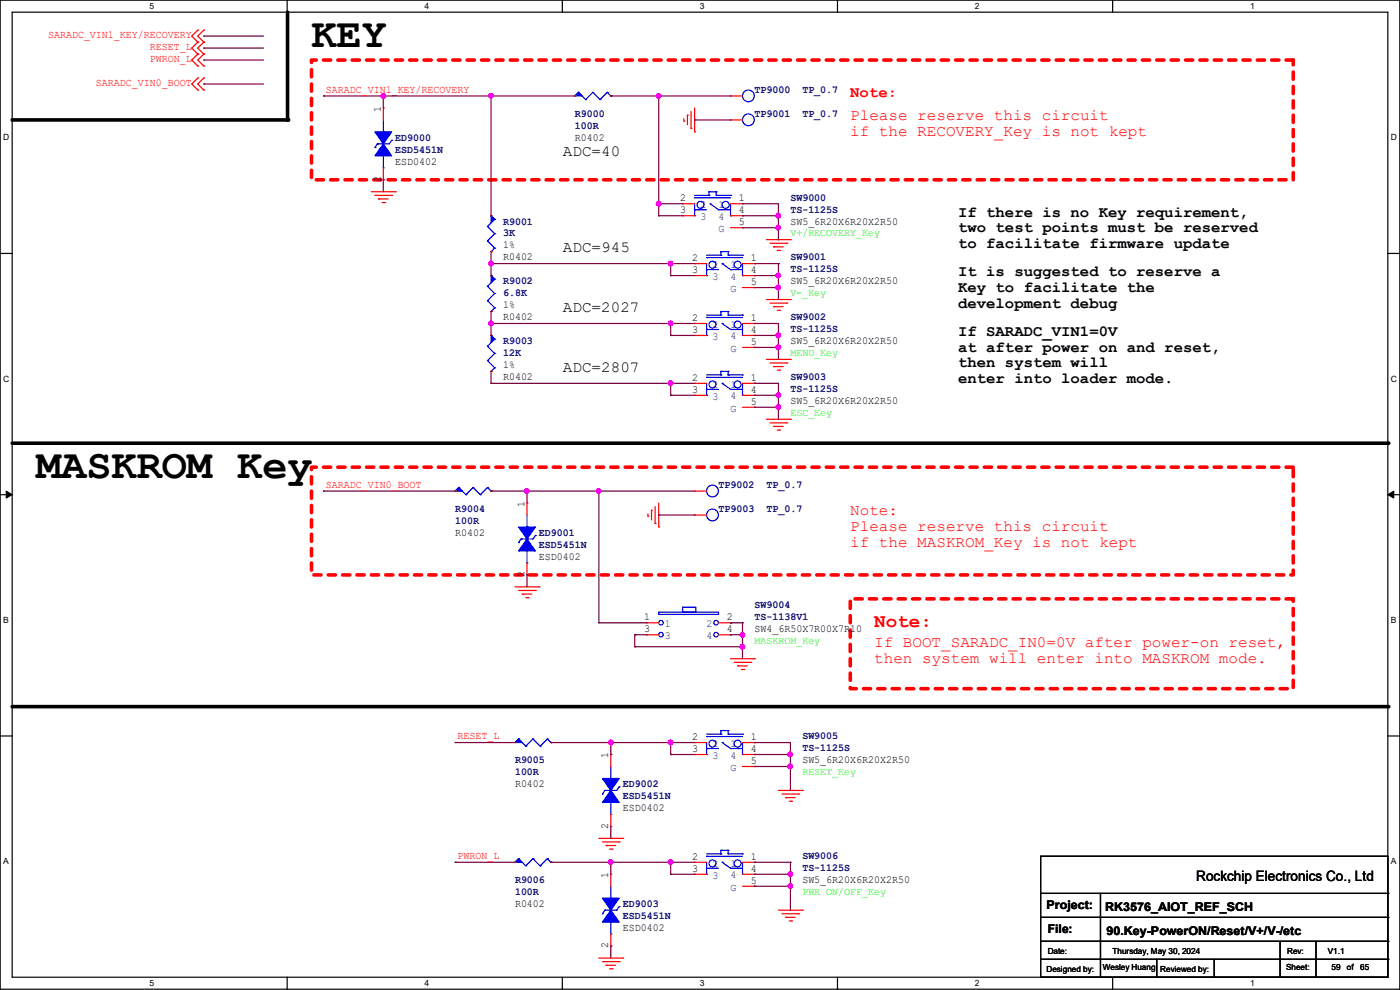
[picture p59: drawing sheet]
<svg xmlns="http://www.w3.org/2000/svg" width="297mm" height="210mm" viewBox="0 0 297 210" stroke-linecap="round" stroke-linejoin="round" font-family="sans-serif">
<defs><g id="words">
<g font-size="8.9">
<text x="66.1" y="10">KEY</text>
<text x="7.7" y="101.4">MASKROM Key</text>
</g>
<text font-size="4.1" fill="#f00" x="185.5" y="133">Note:</text>
<g font-size="3.3" fill="#f00">
<text x="180.4" y="20.5">Note:</text>
<text x="180.4" y="25.5">Please reserve this circuit</text>
<text x="180.4" y="28.8">if the RECOVERY_Key is not kept</text>
<text x="180.4" y="109.3">Note:</text>
<text x="180.4" y="112.6">Please reserve this circuit</text>
<text x="180.4" y="116">if the MASKROM_Key is not kept</text>
<text x="185.5" y="137.3">If BOOT_SARADC_IN0=0V after power-on reset,</text>
<text x="185.5" y="140.6">then system will enter into MASKROM mode.</text>
</g>
<g font-size="3.3">
<text x="119.4" y="33.1">ADC=40</text>
<text x="203.2" y="45.9">If there is no Key requirement,</text>
<text x="119.4" y="53.5">ADC=945</text>
<text x="203.2" y="49.2">two test points must be reserved</text>
<text x="203.2" y="52.5">to facilitate firmware update</text>
<text x="203.2" y="58.6">It is suggested to reserve a</text>
<text x="203.2" y="61.9">Key to facilitate the</text>
<text x="203.2" y="65.2">development debug</text>
<text x="119.4" y="66.2">ADC=2027</text>
<text x="203.2" y="71.3">If SARADC_VIN1=0V</text>
<text x="203.2" y="74.6">at after power on and reset,</text>
<text x="203.2" y="77.9">then system will</text>
<text x="119.4" y="78.9">ADC=2807</text>
<text x="203.2" y="81.2">enter into loader mode.</text>
</g>
<text font-size="3" x="253.8" y="186.9">Rockchip Electronics Co., Ltd</text>
<g font-size="2.5">
<text x="222" y="192.9">Project:</text>
<text x="222.3" y="198">File:</text>
<text x="234.5" y="193.2">RK3576_AIOT_REF_SCH</text>
<text x="234.7" y="198.2">90.Key-PowerON/Reset/V+/V-/etc</text>
</g>
<g font-size="2.3" fill="#f00">
<text x="10.2" y="8">SARADC_VIN1_KEY/RECOVERY</text>
<text x="31.8" y="10.5">RESET_L</text>
<text x="31.8" y="13.1">PWRON_L</text>
<text x="20.4" y="18.2">SARADC_VIN0_BOOT</text>
<text x="69.1" y="19.6">SARADC_VIN1_KEY/RECOVERY</text>
<text x="69.1" y="103.5">SARADC_VIN0_BOOT</text>
<text x="97.1" y="156.8">RESET_L</text>
<text x="97.1" y="182.2">PWRON_L</text>
</g>
<g font-size="2.3">
<text x="80.8" y="23.7" transform="rotate(-90 80.8 23.7)">1</text>
<text x="122" y="29.8">R0402</text>
<text x="83.9" y="34.9">ESD0402</text>
<text x="80.8" y="38.7" transform="rotate(-90 80.8 38.7)">2</text>
<text x="144.3" y="42.7">2</text>
<text x="144.3" y="45.2">3</text>
<text x="156.8" y="42.7">1</text>
<text x="156.8" y="45.2">4</text>
<text x="156.8" y="47.8">5</text>
<text x="167.7" y="47.6">SW5_6R20X6R20X2R50</text>
<text x="106.7" y="52.7">1%</text>
<text x="106.7" y="55.2">R0402</text>
<text x="146.9" y="55.4">2</text>
<text x="146.9" y="57.9">3</text>
<text x="159.3" y="55.4">1</text>
<text x="159.3" y="57.9">4</text>
<text x="106.7" y="65.4">1%</text>
<text x="159.3" y="60.5">5</text>
<text x="167.7" y="60.3">SW5_6R20X6R20X2R50</text>
<text x="106.7" y="67.9">R0402</text>
<text x="146.9" y="68.1">2</text>
<text x="146.9" y="70.6">3</text>
<text x="159.3" y="68.1">1</text>
<text x="159.3" y="70.6">4</text>
<text x="159.3" y="73.2">5</text>
<text x="167.7" y="73">SW5_6R20X6R20X2R50</text>
<text x="106.7" y="80.6">R0402</text>
<text x="106.7" y="78.1">1%</text>
<text x="146.9" y="80.8">2</text>
<text x="146.9" y="83.3">3</text>
<text x="159.3" y="80.8">1</text>
<text x="159.3" y="83.3">4</text>
<text x="159.3" y="85.9">5</text>
<text x="167.7" y="85.7">SW5_6R20X6R20X2R50</text>
<text x="111.3" y="107.5" transform="rotate(-90 111.3 107.5)">1</text>
<text x="96.6" y="113.7">R0402</text>
<text x="114.3" y="118.7">ESD0402</text>
<text x="111.3" y="122.5" transform="rotate(-90 111.3 122.5)">2</text>
<text x="136.7" y="131.6">1</text>
<text x="154.2" y="131.6">2</text>
<text x="136.7" y="134.1">3</text>
<text x="154.2" y="134.1">4</text>
<text x="160.1" y="134">SW4_6R50X7R00X7R10</text>
<text x="129" y="160.8" transform="rotate(-90 129 160.8)">1</text>
<text x="146.9" y="157">2</text>
<text x="146.9" y="159.5">3</text>
<text x="159.3" y="157">1</text>
<text x="159.3" y="159.5">4</text>
<text x="170.2" y="161.9">SW5_6R20X6R20X2R50</text>
<text x="109.3" y="167">R0402</text>
<text x="159.3" y="162.1">5</text>
<text x="132.1" y="172.1">ESD0402</text>
<text x="129" y="175.8" transform="rotate(-90 129 175.8)">2</text>
<text x="146.9" y="182.4">2</text>
<text x="146.9" y="184.9">3</text>
<text x="159.3" y="182.4">1</text>
<text x="159.3" y="184.9">4</text>
<text x="129" y="186.2" transform="rotate(-90 129 186.2)">1</text>
<text x="159.3" y="187.5">5</text>
<text x="170.2" y="187.3">SW5_6R20X6R20X2R50</text>
<text x="109.3" y="192.4">R0402</text>
<text x="132.1" y="197.5">ESD0402</text>
<text x="129" y="201.2" transform="rotate(-90 129 201.2)">2</text>
</g>
<g font-size="2.3" fill="#000080">
<text x="160.1" y="19.7">TP9000</text>
<text x="170.2" y="19.7">TP_0.7</text>
<text x="83.9" y="29.8">ED9000</text>
<text x="122" y="24.8">R9000</text>
<text x="122" y="27.3">100R</text>
<text x="160.1" y="24.8">TP9001</text>
<text x="170.2" y="24.8">TP_0.7</text>
<text x="83.9" y="32.4">ESD5451N</text>
<text x="106.7" y="47.6">R9001</text>
<text x="167.7" y="45.1">TS-1125S</text>
<text x="167.7" y="42.5">SW9000</text>
<text x="106.7" y="50.2">3K</text>
<text x="167.7" y="57.8">TS-1125S</text>
<text x="167.7" y="55.2">SW9001</text>
<text x="106.7" y="60.3">R9002</text>
<text x="106.7" y="62.9">6.8K</text>
<text x="167.7" y="70.5">TS-1125S</text>
<text x="167.7" y="67.9">SW9002</text>
<text x="106.7" y="73">R9003</text>
<text x="106.7" y="75.6">12K</text>
<text x="167.7" y="83.2">TS-1125S</text>
<text x="167.7" y="80.6">SW9003</text>
<text x="152.4" y="103.5">TP9002</text>
<text x="162.6" y="103.5">TP_0.7</text>
<text x="96.6" y="108.6">R9004</text>
<text x="96.6" y="111.1">100R</text>
<text x="114.3" y="113.7">ED9001</text>
<text x="152.4" y="108.6">TP9003</text>
<text x="162.6" y="108.6">TP_0.7</text>
<text x="114.3" y="116.2">ESD5451N</text>
<text x="160.1" y="128.9">SW9004</text>
<text x="160.1" y="131.4">TS-1138V1</text>
<text x="109.3" y="161.9">R9005</text>
<text x="170.2" y="159.4">TS-1125S</text>
<text x="170.2" y="156.8">SW9005</text>
<text x="109.3" y="164.5">100R</text>
<text x="132.1" y="167">ED9002</text>
<text x="132.1" y="169.5">ESD5451N</text>
<text x="170.2" y="184.8">TS-1125S</text>
<text x="170.2" y="182.2">SW9006</text>
<text x="109.3" y="187.3">R9006</text>
<text x="109.3" y="189.9">100R</text>
<text x="132.1" y="192.4">ED9003</text>
<text x="132.1" y="194.9">ESD5451N</text>
</g>
<g font-size="2.3" fill="#004080">
<text x="148.6" y="44.2">2</text>
<text x="148.6" y="46.7">3</text>
<text x="152.4" y="44.2">1</text>
<text x="152.4" y="46.6">4</text>
<text x="152.4" y="49.2">G</text>
<text x="151.2" y="56.9">2</text>
<text x="151.2" y="59.4">3</text>
<text x="155" y="56.9">1</text>
<text x="155" y="59.3">4</text>
<text x="155" y="61.9">G</text>
<text x="151.2" y="69.6">2</text>
<text x="155" y="69.6">1</text>
<text x="151.2" y="72.1">3</text>
<text x="155" y="72">4</text>
<text x="155" y="74.6">G</text>
<text x="151.2" y="82.3">2</text>
<text x="155" y="82.3">1</text>
<text x="151.2" y="84.8">3</text>
<text x="155" y="84.7">4</text>
<text x="155" y="87.3">G</text>
<text x="141" y="133.1">1</text>
<text x="141" y="135.6">3</text>
<text x="149.9" y="133.1">2</text>
<text x="149.9" y="135.6">4</text>
<text x="151.2" y="158.5">2</text>
<text x="151.2" y="161">3</text>
<text x="155" y="158.5">1</text>
<text x="155" y="160.9">4</text>
<text x="155" y="163.5">G</text>
<text x="151.2" y="183.9">2</text>
<text x="155" y="183.9">1</text>
<text x="151.2" y="186.4">3</text>
<text x="155" y="186.3">4</text>
<text x="155" y="188.9">G</text>
</g>
<g font-size="2.3" fill="#0f0">
<text x="167.7" y="50.2">V+/RECOVERY_Key</text>
<text x="167.7" y="62.9">V-_Key</text>
<text x="167.7" y="75.6">MENU_Key</text>
<text x="167.7" y="88.3">ESC_Key</text>
<text x="160.1" y="136.5">MASKROM_Key</text>
<text x="170.2" y="164.5">RESET_Key</text>
<text x="170.2" y="189.9">PWR ON/OFF_Key</text>
</g>
<g font-size="1.8">
<text x="31.7" y="1.9">5</text>
<text x="90.1" y="1.9">4</text>
<text x="148.5" y="1.9">3</text>
<text x="206.8" y="1.9">2</text>
<text x="265.2" y="1.9">1</text>
<text x=".7" y="29.8">D</text>
<text x="295.1" y="29.8">D</text>
<text x=".7" y="80.9">C</text>
<text x="295.1" y="80.9">C</text>
<text x=".7" y="132.1">B</text>
<text x="295.1" y="132.1">B</text>
<text x=".7" y="183.3">A</text>
<text x="295.1" y="183.3">A</text>
<text x="222.3" y="202.3">Date:</text>
<text x="236" y="202.3">Thursday, May 30, 2024</text>
<text x="273.1" y="202.3">Rev:</text>
<text x="281.7" y="202.3">V1.1</text>
<text x="31.7" y="209.2">5</text>
<text x="90.1" y="209.2">4</text>
<text x="148.5" y="209.2">3</text>
<text x="206.8" y="209.2">2</text>
<text x="222" y="206.1">Designed by:</text>
<text x="234" y="205.9">Wesley Huang</text>
<text x="246.2" y="206.1">Reviewed by:</text>
<text x="265.2" y="209.2">1</text>
<text x="272.8" y="205.9">Sheet:</text>
<text x="282.5" y="205.9">59</text>
<text x="285.7" y="205.9">of</text>
<text x="288.6" y="205.9">65</text>
</g>
</g></defs>
<path d="M0 0h297v209.8h-297zM2.6 2.6h291.8v204.7h-291.8z" fill="none" stroke="#000" stroke-width=".25"/>
<g fill="#fff">
<path d="M31.7 .3h1v2h-1z"/>
<path d="M31.7 207.6h1v1.9h-1z"/>
</g>
<path d="M60.9 0v2.6M60.9 207.3v2.5" fill="none" stroke="#000" stroke-width=".25"/>
<g fill="#fff">
<path d="M90.1 .3h1v2h-1z"/>
<path d="M90.1 207.6h1v1.9h-1z"/>
</g>
<path d="M119.3 0v2.6M119.3 207.3v2.5" fill="none" stroke="#000" stroke-width=".25"/>
<g fill="#fff">
<path d="M148.5 .3h.9v2h-.9z"/>
<path d="M148.5 207.6h.9v1.9h-.9z"/>
</g>
<path d="M177.7 0v2.6M177.7 207.3v2.5" fill="none" stroke="#000" stroke-width=".25"/>
<g fill="#fff">
<path d="M206.8 .3h1v2h-1z"/>
<path d="M206.8 207.6h1v1.9h-1z"/>
</g>
<path d="M236.1 0v2.6M236.1 207.3v2.5" fill="none" stroke="#000" stroke-width=".25"/>
<g fill="#fff">
<path d="M265.2 .3h1v2h-1z"/>
<path d="M265.2 207.6h1v1.9h-1z"/>
<path d="M.7 28.2h1.2v1.9h-1.2z"/>
<path d="M295.1 28.2h1.2v1.9h-1.2z"/>
<path d="M.7 79.3h1.2v2h-1.2z"/>
<path d="M295.1 79.3h1.2v2h-1.2z"/>
</g>
<path d="M0 53.8h2.6M294.4 53.8h2.6" fill="none" stroke="#000" stroke-width=".25"/>
<g fill="#fff">
<path d="M.7 130.5h1.2v2h-1.2z"/>
<path d="M295.1 130.5h1.1v2h-1.1z"/>
</g>
<path d="M0 104.9h2.6M294.4 104.9h2.6" fill="none" stroke="#000" stroke-width=".25"/>
<path d="M1.3 104.2l1.3 .7-1.3 .8zM294.4 104.9l1.3-.7v1.5z" fill="#000" stroke="#000" stroke-width=".21"/>
<g fill="#fff">
<path d="M.7 181.7h1.2v2h-1.2z"/>
<path d="M295.1 181.7h1.1v2h-1.1z"/>
</g>
<g fill="none" stroke="#000" stroke-width=".25">
<path d="M0 156.1h2.6M294.4 156.1h2.6M220.8 181.7h73.6v25.6h-73.6zM220.8 189.5h73.6M220.8 194.6h73.6M220.8 199.7h73.6M233.5 189.5v17.8M271.6 199.7v7.6M279.2 199.7v7.6M294.4 189.5h.1M294.4 194.6h.1M294.4 199.7h.1"/>
<path d="M220.8 203.5h73.6M233.5 207.3h.1M245.4 207.3h.1M245.4 203.5v3.8M257.6 207.3h.1M257.6 203.5v3.8M271.6 207.3h.1M279.2 207.3h.1M294.4 203.5h.1"/>
</g>
<path d="M61 2.6v22.8h-58.4M2.6 94h291.8M2.6 149.9h291.8" fill="none" stroke="#000" stroke-width=".76"/>
<g fill="#000">
<circle cx="61" cy="25.4" r=".38"/>
<circle cx="294.4" cy="94" r=".38"/>
<circle cx="294.4" cy="149.9" r=".38"/>
</g>
<path d="M66.1 12.7h208.3v25.4h-208.3zM66.1 99.1h208.3v22.9h-208.3zM180.4 127h94v19.1h-94z" fill="none" stroke="#f00" stroke-width=".76" stroke-dasharray="1.5 1.5"/>
<g fill="none" stroke="#f00" stroke-width=".25">
<path d="M42 11.5h.1M42 8.9h.1M42 14h.1M42 19.1h.1M42 16.6h.1M42 6.4h.1M42 8.9l-1.3 1.3 1.3 1.3M42 11.5l-1.3 1.2 1.3 1.3M42 16.6l-1.3 1.2 1.3 1.3M42 6.4l-1.3 1.3 1.3 1.2M43.2 11.5h.1M43.2 8.9h.1"/>
<path d="M43.2 14h.1M43.2 19.1h.1M43.2 16.6h.1M43.2 6.4h.1M43.2 8.9l-1.2 1.3 1.2 1.3M43.2 11.5l-1.2 1.2 1.2 1.3M43.2 16.6l-1.2 1.2 1.2 1.3M43.2 6.4l-1.2 1.3 1.2 1.2M81.3 22.9h.1M81.3 38.1h.1M81.3 22.9v2.5M81.3 35.6v2.5"/>
<path d="M122 20.4h.1M129.6 20.4h.1M145.1 25.7h.1M145.1 25.2v.5M145.8 24.4h.1M145.8 24.4v2.1M146.6 27.2h.1M146.6 23.7v3.5M147.4 28h.1M147.4 22.9v5.1M155 25.4h.1M155 20.4h.1"/>
<path d="M155 25.4h2.5M155 20.4h2.5M78.8 40.7h5.1M79.5 41.4h3.6M80.3 42.2h.1M80.3 42.2h2M81.1 43h.5M81.6 43h.1M83.1 41.4h.1M83.9 40.7h.1M104.2 45.8h.1M104.2 53.4h.1"/>
<path d="M104.2 58.5h.1M144.8 43.2h.1M144.8 45.8h.1M144.8 43.2h2.6M144.8 45.8h2.6M147.4 55.9h.1M147.4 58.5h.1M147.4 55.9h2.5M147.4 58.5h2.5M155 43.2h2.5M155 45.8h2.5M155 48.3h2.5"/>
<path d="M157.5 43.2h.1M157.5 45.8h.1M157.5 48.3h.1M157.5 55.9h2.6M157.5 58.5h2.6M160.1 55.9h.1M160.1 58.5h.1M162.6 50.8h5.1M163.4 51.6h3.5M164.1 52.4h.1M164.1 52.4h2.1M164.9 53.1h.5"/>
<path d="M165.4 53.1h.1M166.9 51.6h.1M167.7 50.8h.1M104.2 66.1h.1M104.2 71.2h.1M104.2 78.8h.1M147.4 68.6h.1M147.4 71.2h.1M147.4 68.6h2.5M147.4 71.2h2.5M157.5 61h2.6M157.5 68.6h2.6"/>
<path d="M157.5 71.2h2.6M157.5 73.7h2.6M160.1 61h.1M160.1 68.6h.1M160.1 71.2h.1M160.1 73.7h.1M162.6 63.5h5.1M162.6 76.2h5.1M163.4 64.3h3.5M163.4 77h3.5M164.1 65.1h.1M164.1 77.8h.1"/>
<path d="M164.1 65.1h2.1M164.1 77.8h2.1M164.9 65.8h.5M164.9 78.5h.5M165.4 65.8h.1M165.4 78.5h.1M166.9 64.3h.1M166.9 77h.1M167.7 63.5h.1M167.7 76.2h.1M147.4 81.3h.1M147.4 83.9h.1"/>
<path d="M147.4 81.3h2.5M147.4 83.9h2.5M157.5 81.3h2.6M157.5 83.9h2.6M157.5 86.4h2.6M160.1 81.3h.1M160.1 83.9h.1M160.1 86.4h.1M162.6 88.9h5.1M163.4 89.7h3.5M164.1 90.5h.1M164.1 90.5h2.1"/>
<path d="M164.9 91.2h.5M165.4 91.2h.1M166.9 89.7h.1M167.7 88.9h.1M96.6 104.2h.1M104.2 104.2h.1M111.8 106.7h.1M111.8 106.7v2.6M111.8 119.4v2.6M137.5 109.5h.1M137.5 109v.5M138.2 108.2h.1"/>
<path d="M138.2 108.2v2.1M139 111h.1M139 107.5v3.5M139.7 111.8h.1M139.7 106.7v5.1M147.4 104.2h.1M147.4 109.3h.1M147.4 104.2h2.5M147.4 109.3h2.5M109.3 124.5h5M110 125.3h3.6M110.8 126h.1"/>
<path d="M110.8 126h2M111.5 126.8h.6M111.8 122h.1M112.1 126.8h.1M113.6 125.3h.1M114.3 124.5h.1M137.2 132.1h.1M137.2 134.7h.1M137.2 132.1h2.5M137.2 134.7h2.5M152.4 132.1h2.6M152.4 134.7h2.6"/>
<path d="M155 132.1h.1M155 134.7h.1M155 139.7h5.1M160.1 139.7h.1M109.3 157.5h.1M116.9 157.5h.1M147.4 157.5h.1M147.4 157.5h2.5M155.7 140.5h3.6M156.5 141.3h.1M156.5 141.3h2M157.3 142h.5"/>
<path d="M157.5 157.5h2.6M157.8 142h.1M159.3 140.5h.1M160.1 157.5h.1M127 177.8h5.1M127.8 178.6h3.6M128.6 179.4h.1M128.6 179.4h2M129.6 160.1h.1M129.6 175.3h.1M129.6 160.1v2.5M129.6 172.8v2.5"/>
<path d="M131.4 178.6h.1M132.1 177.8h.1M147.4 160.1h.1M147.4 160.1h2.5M157.5 160.1h2.6M157.5 162.6h2.6M160.1 160.1h.1M160.1 162.6h.1M165.1 167.7h5.1M165.9 168.4h3.6M166.7 169.2h.1M166.7 169.2h2"/>
<path d="M167.4 170h.5M167.9 170h.1M169.5 168.4h.1M170.2 167.7h.1M109.3 182.9h.1M116.9 182.9h.1M129.3 180.1h.5M129.6 185.5h.1M129.6 185.5v2.5M129.6 198.2v2.5M129.8 180.1h.1M147.4 182.9h.1"/>
<path d="M147.4 185.5h.1M147.4 182.9h2.5M147.4 185.5h2.5M157.5 182.9h2.6M157.5 185.5h2.6M157.5 188h2.6M160.1 182.9h.1M160.1 185.5h.1M160.1 188h.1M165.1 193.1h5.1M165.9 193.8h3.6M166.7 194.6h.1"/>
<path d="M166.7 194.6h2M167.4 195.4h.5M167.9 195.4h.1M169.5 193.8h.1M170.2 193.1h.1M127 203.2h5.1M127.8 204h3.6M128.6 204.8h.1M128.6 204.8h2M129.3 205.5h.5M129.6 200.7h.1M129.8 205.5h.1"/>
<path d="M131.4 204h.1M132.1 203.2h.1"/>
</g>
<g fill="none" stroke="#00f" stroke-width=".25">
<path d="M122.7 19.6h.1M122.7 19.6l-.7 .8M122.7 19.6l1.5 1.5M125.8 19.6h.1M125.8 19.6l-1.6 1.5M125.8 19.6l1.5 1.5M128.8 19.6h.1M128.8 19.6l-1.5 1.5M128.8 19.6l.8 .8M79.5 31.3h.1M80.1 30.5h.1M80.1 30.5l-.6 .8"/>
<path d="M81.3 28h.1M81.3 35.6h.1M81.3 25.4v2.6M81.3 33.1v2.5M83.1 29.8h.1M83.1 29.8l-.5 .7h-2.5M124.2 21.1h.1M127.3 21.1h.1M129.6 20.4h.1M103.4 48h.1M103.4 51.1h.1M103.4 48l1.5 1.6"/>
<path d="M103.4 51.1l1.5 1.5M104.2 53.4h.1M104.2 45.8l.7 .7M104.2 58.5l.7 .7M104.9 46.5h.1M104.9 49.6h.1M104.9 52.6h.1M104.9 59.2h.1M104.9 46.5l-1.5 1.5M104.9 49.6l-1.5 1.5M104.9 52.6l-.7 .8M104.9 59.2l-1.5 1.5"/>
<path d="M147.4 42h.1M147.4 45.8h.1M147.4 44.5h.1M147.4 41.4h3M147.4 42h7.6M147.4 43.2v2.6M147.4 44.5h2.5M149.9 54.7h.1M149.9 58.5h.1M149.9 57.2h.1M149.9 55.9v2.6M149.9 54.1h3.1"/>
<path d="M149.9 54.7h7.6M149.9 57.2h2.5M150.4 40.7h.1M150.4 41.4h.1M150.4 40.7v.7M150.4 40.7h1.5M150.7 43.2h.1M150.7 43.2l1.7 1.3M151.9 40.7h.1M151.9 41.4h.1M151.9 40.7v.7M151.9 41.4h3.1"/>
<path d="M152.4 44.5h.1M152.4 44.5h2.6M153 53.4h.1M153 54.1h.1M153 53.4v.7M153 53.4h1.5M153.2 55.9h.1M153.2 55.9l1.8 1.3M154.5 53.4h.1M154.5 54.1h.1M154.5 53.4v.7M154.5 54.1h3"/>
<path d="M155 57.2h.1M155 41.4h.1M155 45.8h.1M155 57.2h2.5M155 43.2v2.6M157.5 54.1h.1M157.5 58.5h.1M157.5 55.9v2.6M103.4 60.7h.1M103.4 63.8h.1M103.4 73.4h.1M103.4 76.5h.1"/>
<path d="M103.4 60.7l1.5 1.6M103.4 63.8l1.5 1.5M103.4 73.4l1.5 1.6M103.4 76.5l1.5 1.5M104.2 66.1h.1M104.2 78.8h.1M104.2 71.2l.7 .7M104.9 62.3h.1M104.9 65.3h.1M104.9 71.9h.1M104.9 75h.1M104.9 78h.1"/>
<path d="M104.9 62.3l-1.5 1.5M104.9 65.3l-.7 .8M104.9 71.9l-1.5 1.5M104.9 75l-1.5 1.5M104.9 78l-.7 .8M149.9 67.4h.1M149.9 71.2h.1M149.9 69.9h.1M149.9 79.5h3.1M149.9 68.6v2.6M149.9 66.8h3.1M149.9 67.4h7.6"/>
<path d="M149.9 69.9h2.5M153 78.8h.1M153 79.5h.1M153 66.1h.1M153 66.8h.1M153 66.1v.7M153 78.8v.7M153 78.8h1.5M153 66.1h1.5M153.2 68.6h.1M153.2 68.6l1.8 1.3M154.5 78.8h.1"/>
<path d="M154.5 79.5h.1M154.5 66.1h.1M154.5 66.8h.1M154.5 66.1v.7M154.5 78.8v.7M154.5 79.5h3M154.5 66.8h3M155 69.9h.1M155 69.9h2.5M157.5 79.5h.1M157.5 66.8h.1M157.5 71.2h.1"/>
<path d="M157.5 68.6v2.6M149.9 80.1h.1M149.9 83.9h.1M149.9 82.6h.1M149.9 80.1h7.6M149.9 81.3v2.6M149.9 82.6h2.5M153.2 81.3h.1M153.2 81.3l1.8 1.3M155 82.6h.1M155 82.6h2.5M157.5 83.9h.1"/>
<path d="M157.5 81.3v2.6M97.3 103.4h.1M97.3 103.4l-.7 .8M97.3 103.4l1.5 1.5M98.8 104.9h.1M100.4 103.4h.1M100.4 103.4l-1.6 1.5M100.4 103.4l1.5 1.5M101.9 104.9h.1M103.4 103.4h.1M103.4 103.4l-1.5 1.5M103.4 103.4l.8 .8"/>
<path d="M104.2 104.2h.1M110 115.1h.1M110.5 114.3h.1M110.5 114.3l-.5 .8M111.8 111.8h.1M111.8 119.4h.1M111.8 109.3v2.5M111.8 116.9v2.5M113.6 113.6h.1M113.6 113.6l-.5 .7h-2.6M139.7 129.8h12.7v.5h-12.7zM144.8 128.8h2.8v1h-2.8z"/>
<path d="M110 156.8h.1M110 156.8l-.7 .7M110 156.8l1.5 1.5M111.5 158.3h.1M113.1 156.8h.1M113.1 156.8l-1.6 1.5M113.1 156.8l1.5 1.5M114.6 158.3h.1M116.1 156.8h.1M116.1 156.8l-1.5 1.5M116.1 156.8l.8 .7M116.9 157.5h.1"/>
<path d="M149.9 156.3h.1M149.9 158.8h.1M149.9 157.5v2.6M149.9 155.7h3.1M149.9 156.3h7.6M149.9 158.8h2.5M153 155h.1M153 155.7h.1M153 155v.7M153 155h1.5M153.2 157.5h.1M153.2 157.5l1.8 1.3"/>
<path d="M154.5 155h.1M154.5 155.7h.1M154.5 155v.7M154.5 155.7h3M155 158.8h.1M155 158.8h2.5M157.5 155.7h.1M157.5 157.5v2.6M127.8 168.4h.1M128.3 167.7h.1M128.3 167.7l-.5 .7M129.6 165.1h.1"/>
<path d="M129.6 172.8h.1M129.6 162.6v2.5M129.6 170.2v2.6M131.4 166.9h.1M131.4 166.9l-.5 .8h-2.6M149.9 160.1h.1M157.5 160.1h.1M110 182.2h.1M110 182.2l-.7 .7M110 182.2l1.5 1.5M111.5 183.7h.1M113.1 182.2h.1"/>
<path d="M113.1 182.2l-1.6 1.5M113.1 182.2l1.5 1.5M114.6 183.7h.1M116.1 182.2h.1M116.1 182.2l-1.5 1.5M116.1 182.2l.8 .7M116.9 182.9h.1M127.8 193.8h.1M128.3 193.1h.1M128.3 193.1l-.5 .7M129.6 190.5h.1M129.6 198.2h.1"/>
<path d="M129.6 188v2.5M129.6 195.6v2.6M131.4 192.3h.1M131.4 192.3l-.5 .8h-2.6M149.9 181.7h.1M149.9 185.5h.1M149.9 184.2h.1M149.9 182.9v2.6M149.9 181.1h3.1M149.9 181.7h7.6M149.9 184.2h2.5M153 180.4h.1"/>
<path d="M153 181.1h.1M153 180.4v.7M153 180.4h1.5M153.2 182.9h.1M153.2 182.9l1.8 1.3M154.5 180.4h.1M154.5 181.1h.1M154.5 180.4v.7M154.5 181.1h3M155 184.2h.1M155 184.2h2.5M157.5 181.1h.1"/>
<path d="M157.5 185.5h.1M157.5 182.9v2.6"/>
<circle cx="158.8" cy="20.3" r="1.25"/>
<circle cx="158.8" cy="25.4" r="1.25"/>
<circle cx="148.6" cy="43.5" r=".74"/>
<circle cx="151.2" cy="56.2" r=".74"/>
<circle cx="153.9" cy="43.5" r=".74"/>
<circle cx="156.5" cy="56.2" r=".74"/>
<circle cx="151.2" cy="68.9" r=".74"/>
<circle cx="156.5" cy="68.9" r=".74"/>
<circle cx="151.2" cy="81.6" r=".74"/>
<circle cx="156.5" cy="81.6" r=".74"/>
<circle cx="151.2" cy="104.2" r="1.25"/>
<circle cx="151.2" cy="109.2" r="1.25"/>
<circle cx="140.2" cy="132.1" r=".49"/>
<circle cx="140.2" cy="134.6" r=".49"/>
<circle cx="151.9" cy="134.6" r=".49"/>
<circle cx="151.9" cy="132.1" r=".49"/>
<circle cx="151.2" cy="157.8" r=".74"/>
<circle cx="156.5" cy="157.8" r=".74"/>
<circle cx="151.2" cy="183.2" r=".74"/>
<circle cx="156.5" cy="183.2" r=".74"/>
</g>
<g fill="#00f" stroke="#00f" stroke-width=".25">
<path d="M104.2 45.8l.7 .7-.7 .8z"/>
<path d="M122 20.4l.7-.8 .8 .8z"/>
<path d="M110 182.2l.8 .7h-1.5z"/>
<path d="M97.3 103.4l.8 .8h-1.5z"/>
<path d="M104.2 58.5l.7 .7-.7 .8z"/>
<path d="M104.2 71.2l.7 .7-.7 .8z"/>
<path d="M110 156.8l.8 .7h-1.5z"/>
<path d="M110 111.8h3.6l-1.8 2.5z" fill-rule="evenodd"/>
<path d="M111.8 114.3l1.8 2.6h-3.6z" fill-rule="evenodd"/>
<path d="M79.5 28h3.6l-1.8 2.5z" fill-rule="evenodd"/>
<path d="M81.3 30.5l1.8 2.6h-3.6z" fill-rule="evenodd"/>
<path d="M127.8 190.5h3.6l-1.8 2.6z" fill-rule="evenodd"/>
<path d="M129.6 193.1l1.8 2.5h-3.6z" fill-rule="evenodd"/>
<path d="M127.8 165.1h3.6l-1.8 2.6z" fill-rule="evenodd"/>
<path d="M129.6 167.7l1.8 2.5h-3.6z" fill-rule="evenodd"/>
</g>
<g fill="none" stroke="#800040" stroke-width=".25">
<path d="M43.2 7.7h.1M43.2 10.2h.1M43.2 12.7h.1M43.2 17.8h.1M43.2 7.7h12.7M43.2 10.2h12.7M43.2 12.7h12.7M43.2 17.8h12.7M68.6 20.4h.1M68.6 20.4h53.4M81.3 38.1h.1M81.3 20.4h.1"/>
<path d="M81.3 20.4v2.5M81.3 38.1v2.6M104.2 20.4h.1M104.2 20.4v25.4M129.6 20.4h.1M129.6 20.4h25.4M139.7 20.4h.1M139.7 20.4v25.4M147.4 25.4h.1M147.4 25.4h7.6M104.2 55.9h.1M104.2 58.5h.1"/>
<path d="M104.2 55.9h43.2M104.2 53.4v5.1M139.7 45.8h.1M139.7 43.2h.1M139.7 45.8h5.1M139.7 43.2h5.1M142.3 58.5h.1M142.3 55.9h.1M142.3 55.9v2.6M142.3 58.5h5.1M157.5 45.8h.1M157.5 48.3h.1"/>
<path d="M157.5 43.2h.1M157.5 45.8h7.6M157.5 43.2h7.6v7.6M157.5 48.3h7.6M160.1 58.5h.1M160.1 55.9h.1M160.1 58.5h5M160.1 55.9h5M165.1 48.3h.1M165.1 50.8h.1M165.1 45.8h.1M165.1 58.5h.1"/>
<path d="M165.1 55.9h.1M165.1 55.9v7.6M104.2 68.6h.1M104.2 71.2h.1M104.2 66.1v5.1M104.2 78.8v2.5M104.2 68.6h43.2M142.3 71.2h.1M142.3 68.6h.1M142.3 68.6v2.6M142.3 71.2h5.1M160.1 61h.1"/>
<path d="M160.1 71.2h.1M160.1 73.7h.1M160.1 68.6h.1M160.1 68.6h5v7.6M160.1 61h5M160.1 71.2h5M160.1 73.7h5M165.1 61h.1M165.1 73.7h.1M165.1 76.2h.1M165.1 71.2h.1M104.2 81.3h.1"/>
<path d="M104.2 81.3h43.2M142.3 83.9h.1M142.3 81.3h.1M142.3 81.3v2.6M142.3 83.9h5.1M160.1 83.9h.1M160.1 86.4h.1M160.1 81.3h.1M160.1 81.3h5v7.6M160.1 83.9h5M160.1 86.4h5M165.1 86.4h.1"/>
<path d="M165.1 83.9h.1M68.6 104.2h.1M68.6 104.2h28M104.2 104.2h.1M104.2 104.2h43.2M111.8 104.2h.1M111.8 104.2v2.5M127 104.2h.1M127 104.2v27.9M139.7 109.3h.1M139.7 109.3h7.7M111.8 122h.1"/>
<path d="M111.8 122v2.5M127 132.1h.1M127 132.1h10.2M134.7 134.7h.1M134.7 137.2h.1M134.7 134.7v2.5M134.7 134.7h2.5M134.7 137.2h22.8M155 132.1h.1M155 134.7h.1M155 132.1h2.5M155 134.7h2.5"/>
<path d="M157.5 132.1h.1M157.5 134.7h.1M157.5 137.2h.1M157.5 132.1v7.6M96.6 157.5h.1M96.6 157.5h12.7M116.9 157.5h.1M116.9 157.5h30.5M129.6 157.5h.1M129.6 157.5v2.6M142.3 157.5h.1M142.3 157.5v2.6"/>
<path d="M160.1 157.5h.1M160.1 157.5h7.6v10.2M129.6 177.8h.1M129.6 160.1h.1M129.6 175.3v2.5M142.3 160.1h.1M142.3 160.1h5.1M160.1 160.1h.1M160.1 162.6h.1M160.1 160.1h7.6M160.1 162.6h7.6M167.7 162.6h.1"/>
<path d="M167.7 160.1h.1M96.6 182.9h.1M96.6 182.9h12.7M116.9 182.9h.1M116.9 182.9h30.5M129.6 182.9h.1M129.6 182.9v2.6M142.3 182.9h.1M142.3 185.5h.1M142.3 182.9v2.6M142.3 185.5h5.1M160.1 182.9h.1"/>
<path d="M160.1 185.5h.1M160.1 188h.1M160.1 182.9h7.6M160.1 185.5h7.6M160.1 188h7.6M167.7 182.9h.1M167.7 185.5h.1M167.7 188h.1M167.7 182.9v10.2M129.6 200.7h.1M129.6 200.7v2.5"/>
</g>
<g fill="#f0f" stroke="#f0f" stroke-width=".25">
<circle cx="165.1" cy="45.7" r=".49"/>
<circle cx="165.1" cy="48.3" r=".49"/>
<circle cx="142.3" cy="157.5" r=".49"/>
<circle cx="167.7" cy="162.6" r=".49"/>
<circle cx="167.7" cy="160" r=".49"/>
<circle cx="129.6" cy="157.5" r=".49"/>
<circle cx="129.6" cy="182.9" r=".49"/>
<circle cx="81.3" cy="20.3" r=".49"/>
<circle cx="165.1" cy="61" r=".49"/>
<circle cx="165.1" cy="58.4" r=".49"/>
<circle cx="142.3" cy="55.9" r=".49"/>
<circle cx="104.2" cy="55.9" r=".49"/>
<circle cx="165.1" cy="71.1" r=".49"/>
<circle cx="165.1" cy="73.7" r=".49"/>
<circle cx="142.3" cy="68.6" r=".49"/>
<circle cx="104.2" cy="68.6" r=".49"/>
<circle cx="165.1" cy="83.8" r=".49"/>
<circle cx="165.1" cy="86.4" r=".49"/>
<circle cx="142.3" cy="81.3" r=".49"/>
<circle cx="104.2" cy="20.3" r=".49"/>
<circle cx="111.8" cy="104.2" r=".49"/>
<circle cx="157.5" cy="134.6" r=".49"/>
<circle cx="157.5" cy="137.2" r=".49"/>
<circle cx="142.3" cy="182.9" r=".49"/>
<circle cx="167.7" cy="188" r=".49"/>
<circle cx="167.7" cy="185.4" r=".49"/>
<circle cx="127" cy="104.2" r=".49"/>
<circle cx="139.7" cy="20.3" r=".49"/>
<circle cx="139.7" cy="43.2" r=".49"/>
</g>
<use href="#words"/>
</svg>
